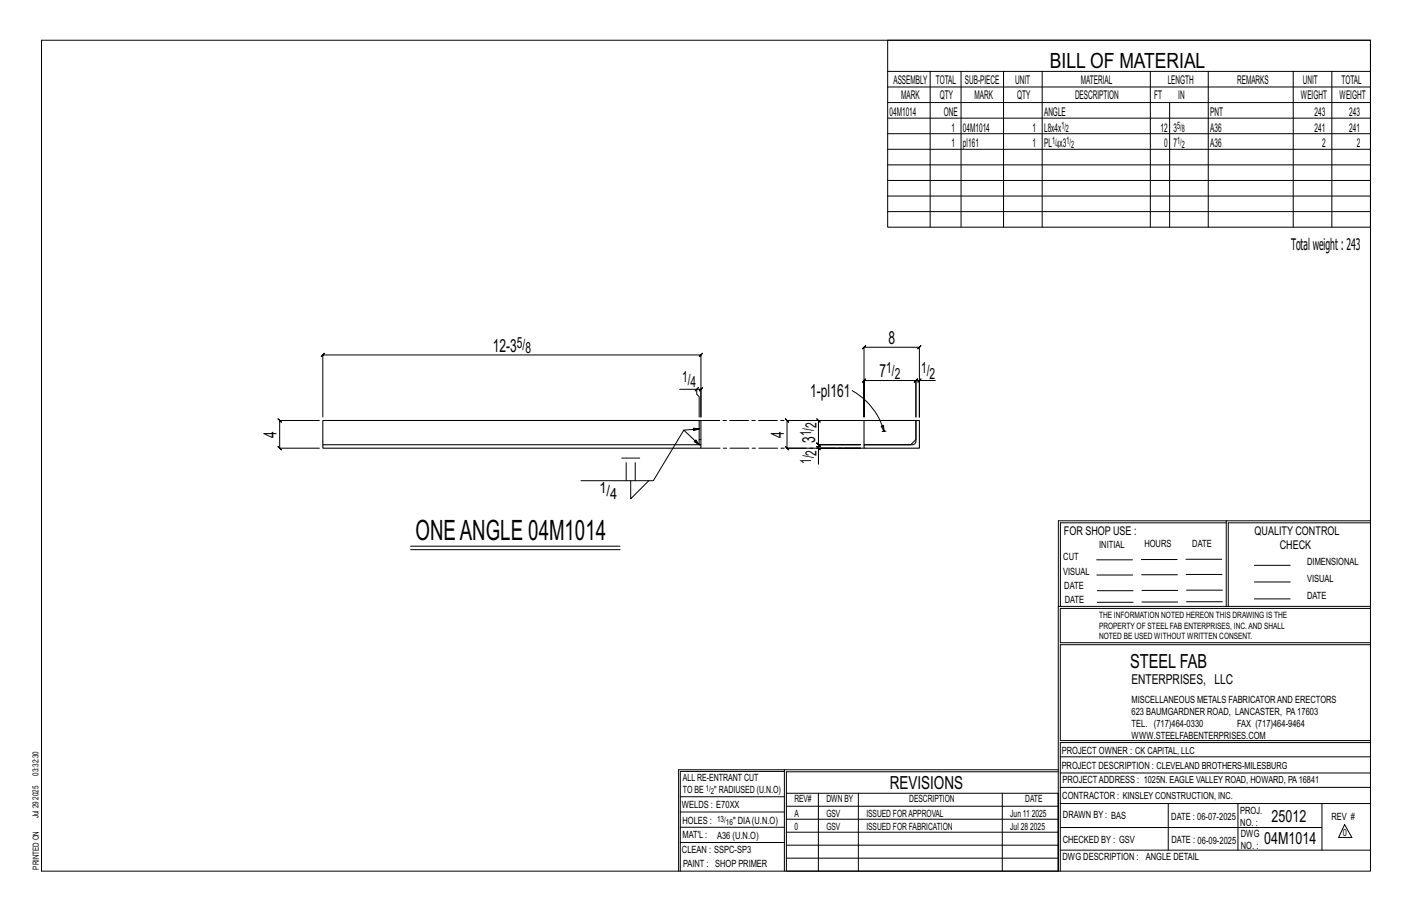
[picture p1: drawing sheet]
<svg xmlns="http://www.w3.org/2000/svg" width="432mm" height="279mm" viewBox="0 0 432 279" stroke-linecap="round" stroke-linejoin="round" font-family="sans-serif">
<defs><g id="words">
<text font-size="8.6" x="127" y="165">ONEANGLE 04M1014</text>
<text font-size="6.4" x="321.1" y="20.7">BILL OF MATERIAL</text>
<text font-size="5.9" x="345.6" y="204.1">STEEL FAB</text>
<g font-size="5.5">
<text x="150.7" y="107.5">12-3</text>
<text x="271.7" y="105.2">8</text>
<text x="269" y="115.3">7</text>
<text x="247.7" y="121.3">1-pl161</text>
<text x="84.5" y="133.8" transform="rotate(-90 84.5 133.8)">4</text>
<text x="239.7" y="133.8" transform="rotate(-90 239.7 133.8)">4</text>
<text x="249.3" y="135.4" transform="rotate(-90 249.3 135.4)">3</text>
<text x="272.2" y="241.1">REVISIONS</text>
</g>
<g font-size="5.1">
<text x="388.9" y="251.3">25012</text>
<text x="386.6" y="258.1">04M1014</text>
</g>
<text font-size="4.9" x="394.8" y="76.4">Totalweight : 243</text>
<g font-size="4.7">
<text x="158" y="106.3">5/</text>
<text x="160.7" y="107.9">8</text>
<text x="208.6" y="116.8">1/</text>
<text x="211.2" y="118.4">4</text>
<text x="271" y="114.1">1/</text>
<text x="273.6" y="115.8">2</text>
<text x="281.7" y="114.1">1/</text>
<text x="284.3" y="115.8">2</text>
<text x="249.7" y="130.8" transform="rotate(-90 249.7 130.8)">2</text>
<text x="248.1" y="133.4" transform="rotate(-90 248.1 133.4)">1/</text>
<text x="248.1" y="141.9" transform="rotate(-90 248.1 141.9)">1/</text>
<text x="249.7" y="139.3" transform="rotate(-90 249.7 139.3)">2</text>
<text x="183.3" y="150.8">1/</text>
<text x="186.5" y="152.5">4</text>
</g>
<text font-size="4.2" x="346" y="209.1">ENTERPRISES, LLC</text>
<g font-size="3.7">
<text x="273.2" y="25.6">ASSEMBLY</text>
<text x="286.2" y="25.6">TOTAL</text>
<text x="295.1" y="25.6">SUB-PIECE</text>
<text x="310.4" y="25.6">UNIT</text>
<text x="330.5" y="25.6">MATERIAL</text>
<text x="357.1" y="25.6">LENGTH</text>
<text x="378.3" y="25.6">REMARKS</text>
<text x="398.4" y="25.6">UNIT</text>
<text x="410.2" y="25.6">TOTAL</text>
<text x="272.1" y="35.5">04M1014</text>
<text x="275.6" y="30.4">MARK</text>
<text x="287.4" y="30.4">QTY</text>
<text x="288.6" y="35.5">ONE</text>
<text x="298" y="30.4">MARK</text>
<text x="311" y="30.4">QTY</text>
<text x="319.3" y="35.5">ANGLE</text>
<text x="328.7" y="30.4">DESCRIPTION</text>
<text x="353" y="30.4">FT</text>
<text x="360.3" y="30.4">IN</text>
<text x="370.1" y="35.5">PNT</text>
<text x="397.8" y="30.4">WEIGHT</text>
<text x="402" y="35.5">243</text>
<text x="409.6" y="30.4">WEIGHT</text>
<text x="412.6" y="35.5">243</text>
<text x="290.9" y="40.2">1</text>
<text x="294.5" y="40.2">04M1014</text>
<text x="315.8" y="40.2">1</text>
<text x="319.3" y="40.2">L8x4x</text>
<text x="354.9" y="40.2">12</text>
<text x="358.9" y="40.2">3</text>
<text x="370.1" y="40.2">A36</text>
<text x="402" y="40.2">241</text>
<text x="412.6" y="40.2">241</text>
<text x="290.9" y="45">1</text>
<text x="294.5" y="45">pl161</text>
<text x="315.8" y="45">1</text>
<text x="319.3" y="45">PL x3</text>
<text x="356" y="45">0</text>
<text x="358.9" y="45">7</text>
<text x="370.1" y="45">A36</text>
<text x="404.3" y="45">2</text>
<text x="415" y="45">2</text>
<text x="325.3" y="163.4">FOR SHOP USE :</text>
<text x="383.7" y="163.4">QUALITY CONTROL</text>
<text x="391.4" y="167.8">CHECK</text>
</g>
<g font-size="3.1">
<text x="324.6" y="39.4">1/</text>
<text x="326" y="40.5">2</text>
<text x="360" y="39.4">5/</text>
<text x="361.4" y="40.5">8</text>
<text x="321.7" y="44.1">1/</text>
<text x="323.1" y="45.3">4</text>
<text x="326.1" y="44.1">1/</text>
<text x="327.5" y="45.3">2</text>
<text x="360" y="44.1">1/</text>
<text x="361.4" y="45.3">2</text>
<text x="336.2" y="167.4">INITIAL</text>
<text x="350" y="167.1">HOURS</text>
<text x="364.6" y="167.2">DATE</text>
<text x="325.2" y="171.3">CUT</text>
<text x="399.8" y="172.8">DIMENSIONAL</text>
<text x="325.1" y="175.8">VISUAL</text>
<text x="399.8" y="177.9">VISUAL</text>
<text x="325.5" y="180">DATE</text>
<text x="325.7" y="184.4">DATE</text>
<text x="399.8" y="183.1">DATE</text>
<text x="346" y="215">MISCELLANEOUS METALS FABRICATORAND ERECTORS</text>
<text x="346" y="218.6">623 BAUMGARDNER ROAD, LANCASTER, PA17603</text>
<text x="346" y="225.8">WWW.STEELFABENTERPRISES.COM</text>
<text x="346" y="222.2">TEL. (717)464-0330</text>
<text x="378.3" y="222.2">FAX (717)464-9464</text>
<text x="324.7" y="230.5">PROJECT OWNER : CK CAPITAL, LLC</text>
<text x="208.8" y="238.8">ALL RE-ENTRANT CUT</text>
<text x="324.7" y="235.1">PROJECT DESCRIPTION : CLEVELAND BROTHERS-MILESBURG</text>
<text x="324.9" y="239.5">PROJECTADDRESS : 1025N. EAGLE VALLEY ROAD, HOWARD, PA16841</text>
<text x="208.8" y="242.5">TO BE</text>
<text x="218.4" y="242.5">&quot; RADIUSED (U.N.O)</text>
<text x="242.9" y="245.3">REV#</text>
<text x="252.7" y="245.3">DWN BY</text>
<text x="278.1" y="245.3">DESCRIPTION</text>
<text x="313.5" y="245.3">DATE</text>
<text x="324.9" y="244.2">CONTRACTOR : KINSLEY CONSTRUCTION, INC.</text>
<text x="208.5" y="247">WELDS : E70XX</text>
<text x="208.7" y="251.7">HOLES :</text>
<text x="224.2" y="251.8">&quot; DIA(U.N.O)</text>
<text x="242.9" y="249.9">A</text>
<text x="252.7" y="249.9">GSV</text>
<text x="264.9" y="249.9">ISSUED FORAPPROVAL</text>
<text x="309" y="249.9">Jun 11</text>
<text x="315.5" y="249.9">2025</text>
<text x="325.1" y="250">DRAWN BY : BAS</text>
<text x="358.2" y="250.5">DATE : 06-07-2025</text>
<text x="379.3" y="248.9">PROJ.</text>
<text x="407.2" y="250.5">REV #</text>
<text x="208.7" y="256.3">MAT'L :</text>
<text x="219.3" y="256.4">A36 (U.N.O)</text>
<text x="242.9" y="253.8">0</text>
<text x="252.7" y="253.8">GSV</text>
<text x="264.9" y="253.8">ISSUED FOR FABRICATION</text>
<text x="309" y="253.8">Jul 28</text>
<text x="315" y="253.8">2025</text>
<text x="325" y="257.6">CHECKED BY : GSV</text>
<text x="358.3" y="257.7">DATE : 06-09-2025</text>
<text x="379.3" y="252.5">NO. :</text>
<text x="379.5" y="255.9">DWG</text>
<text x="410.6" y="255.5">0</text>
<text x="208.6" y="260.7">CLEAN : SSPC-SP3</text>
<text x="324.9" y="262.9">DWG DESCRIPTION :</text>
<text x="350.4" y="263">ANGLE DETAIL</text>
<text x="379.5" y="259.5">NO. :</text>
<text x="208.9" y="265">PAINT : SHOP PRIMER</text>
</g>
<g font-size="2.7">
<text x="336.1" y="189">THE INFORMATION NOTED HEREON THIS DRAWING IS THE</text>
<text x="336.1" y="195.4">NOTED BE USED WITHOUT WRITTEN CONSENT.</text>
<text x="336.1" y="192.2">PROPERTY OF STEEL FAB ENTERPRISES, INC.AND SHALL</text>
</g>
<g font-size="2.6">
<text x="215.9" y="241.8">1/</text>
<text x="217.4" y="242.7">2</text>
<text x="219.3" y="251.1">13/</text>
<text x="222" y="252.1">16</text>
</g>
<g font-size="2.5">
<text x="11.7" y="237.1" transform="rotate(-90 11.7 237.1)">03:32:30</text>
<text x="11.8" y="244.4" transform="rotate(-90 11.8 244.4)">2025</text>
<text x="11.8" y="250.1" transform="rotate(-90 11.8 250.1)">Jul 29</text>
<text x="11.9" y="265.8" transform="rotate(-90 11.9 265.8)">PRINTED ON</text>
</g>
</g></defs>
<g fill="none" stroke="#000" stroke-width=".31">
<path d="M12.7 12.3h406.4v254h-406.4zM271.5 12.3h147.6v57.2h-147.6zM271.5 21.8h147.6M271.5 26.6h147.6M271.5 31.4h147.6M271.5 36.1h147.6M284.5 21.8v47.7M293.9 21.8v47.7M306.9 21.8v47.7M318.7 21.8v47.7M351.8 21.8v47.7M357.7 31.4v38.1"/>
<path d="M369.5 21.8v47.7M395.5 21.8v47.7M407.3 21.8v47.7M271.5 40.9h147.6M271.5 45.6h147.6M271.5 50.4h147.6M271.5 55.2h147.6M271.5 59.9h147.6M271.5 64.7h147.6M207.8 119h5.3v1.5l.7 .8v6.2M213.1 119h1.2l-.5 .5 1-1-.5 .5v8.5v-19l.5-.5-1 1 .5-.5h-115.6l.5-.5-1 1 .5-.5v19M213.6 118.5l-1 1z"/>
<path d="M260.6 119.4a20.7 20.7 0 0 1 9.8 12.4M281.2 116.3l.5-.5-1 1zM281.2 116.3h-1.1l.5-.5-1 1 .5-.5v11.2v-11.2l.5-.5-1 1 .5-.5h-15.9l.5-.5-1 1 .5-.5v11.2v-21.3l-.5 .5 1-1-.5 .5h17l-.5 .5 1-1-.5 .5v21.3v-11.2h4.8M97.7 128.5h-12.2l-.5-.5 1 1-.5-.5v8.5l-.5-.5 1 1-.5-.5h12.2M209.1 131.5l-9.3 15.5h-22.1M213.8 131.1l-1.7-.2v.7l1.7-.5-4.7 .4 4.7 4.5-1.5-1 .5-.5 1 1.5M249.8 136.5l1 1zM250.3 137v-1l.5 .5-1-1 .5 .5h12.9h-12.9l.5 .5-1-1 .5 .5v-7.5l.5 .5-1-1 .5 .5h12.9h-22.5l-.5-.5 1 1-.5-.5v8.5l-.5-.5 1 1-.5-.5h22.5h-12.9v4.9M269.5 130.3l.7-.2 .2 1.7zM269.8 131.8h.6M270.4 131.8h.6M190.1 140h5.5"/>
<path d="M191.5 141.4v5.6M192.9 147v5.5l5.5-5.5M194.3 141.4v5.6M375 159.8h-50.7v25.6M375 159.2h-51.3l-.1 107.1M419.1 159.2h-44.1v26.2M419.1 159.8h-43.5v25.6M125.6 167h64M125.6 168h64M335.4 171.1h10.9M335.4 175.8h11M349 171h11"/>
<path d="M349.1 175.7h11M362.7 171h10.9M362.7 175.6h11M383.6 172.8h11M383.6 177.9h11M323.7 185.4h95.4M335.5 184.1h11M335.5 180.6h11M349.2 184h11M349.2 180.5h11M362.9 180.4h10.9M362.9 184h10.9"/>
<path d="M383.6 183.1h11M419.1 186h-94.9v10.5h94.9M419.1 197.1h-94.9v29.3h94.9v.6h-94.9v39.3M239.9 235.8h-31.9v30.5M239.9 235.3h-32.4v31M323.6 235.3h-83.7v31M323.6 235.9h-83.1v6.6M324.2 236.3h94.9M324.2 231.4h94.9M208 252.9h31.9M208 257.5h31.9M208 243.6h31.9"/>
<path d="M208 248.2h31.9M240.5 242.5h83.1v23.8h-83.1zM240.5 258.4h83.1M240.5 254.4h83.1M240.5 250.4h83.1M240.5 246.5h83.1M250.3 242.5v23.8M262.5 242.5v23.8M306.5 242.5v23.8M324.2 253h80.1M324.2 245.6h94.9M324.2 259.9h94.9"/>
<path d="M324.2 240.7h94.9M357.3 245.6v14.3M378.6 245.6v14.3M404.3 245.6v14.3M411.2 252.1l2.2 3.9h-4zM240.5 262.3h83.1"/>
</g>
<path d="M98.7 136h115.6v1h-115.6zM213.8 128.5h.5v7.5h-.5zM213.8 128.5h-115.1v7.5M264.2 136h14.8a1.06 1.06 0 0 0 1.1-1.1v-6.4h1.1v8.5h-17zM264.2 128.5h15.9v5.9l-1.6 1.6h-14.3z" fill="none" stroke="#000" stroke-width=".32"/>
<path d="M214.3 134.4h-.5" fill="none" stroke="#000" stroke-width=".31" stroke-dasharray="2 1.4"/>
<path d="M214.3 128.5h49.9M264.2 137h-49.9" fill="none" stroke="#000" stroke-width=".31" stroke-dasharray="5.8 1 1 1"/>
<use href="#words"/>
</svg>
